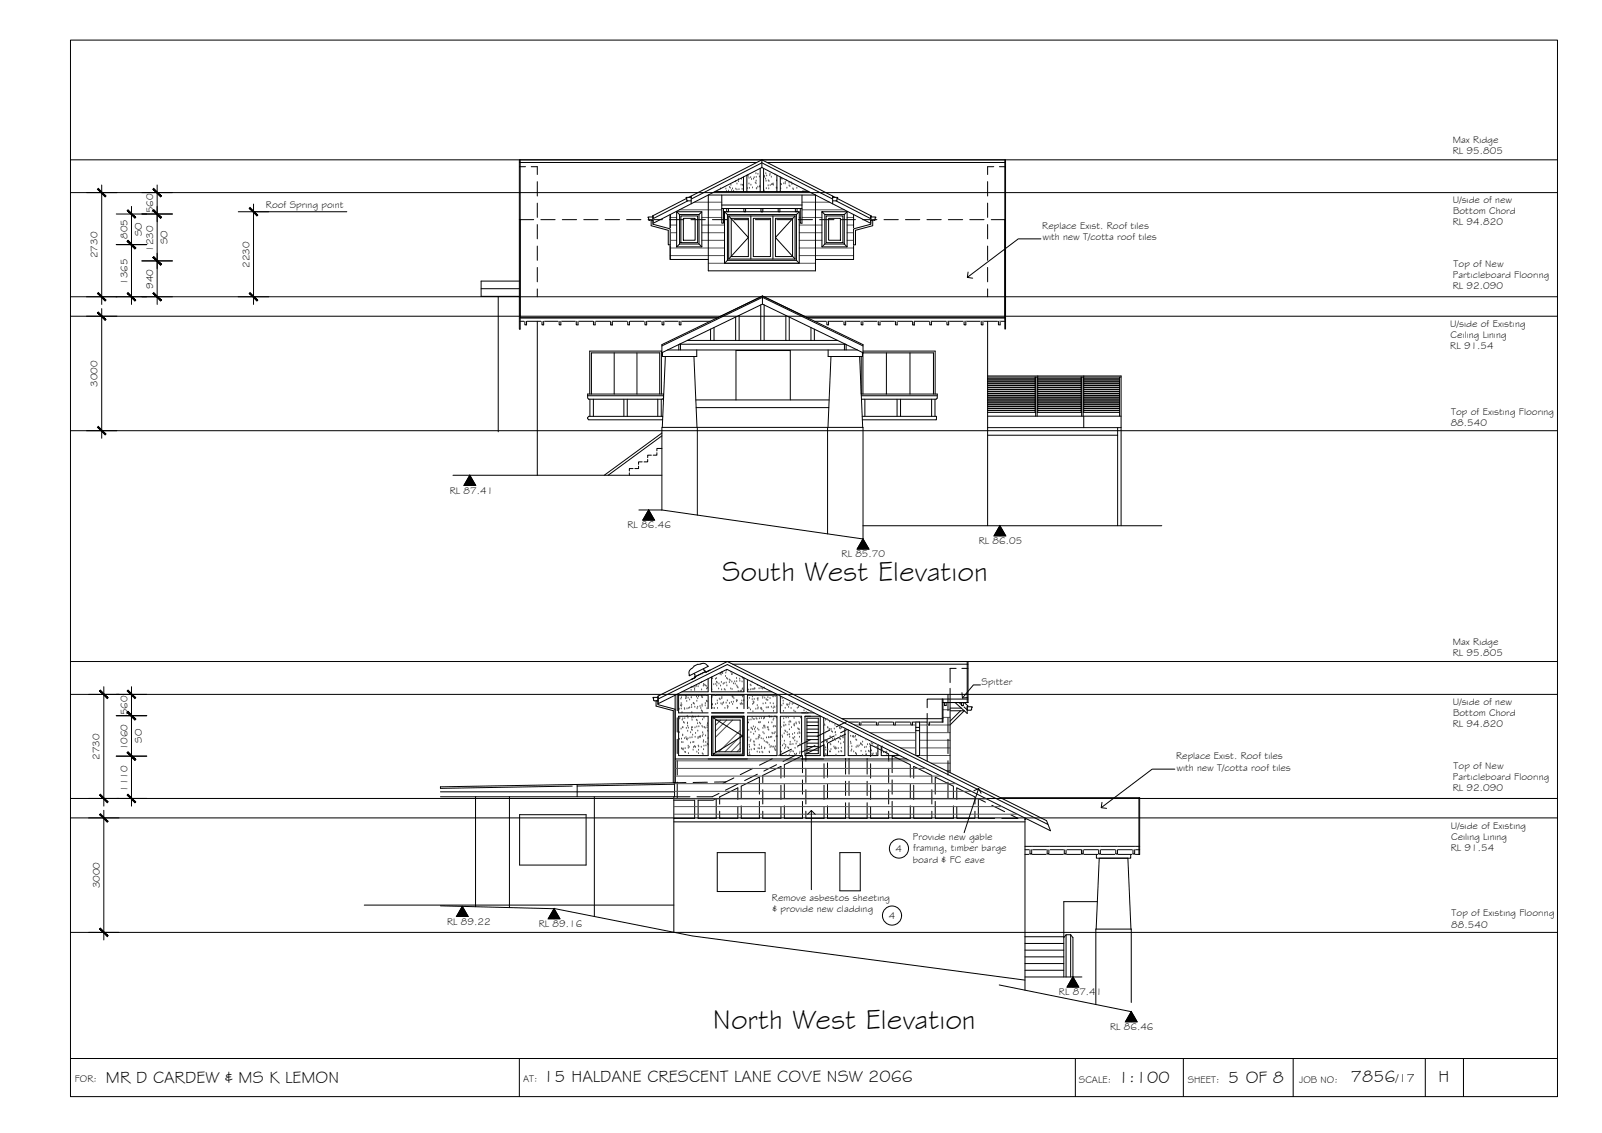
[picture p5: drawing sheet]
<svg xmlns="http://www.w3.org/2000/svg" width="420mm" height="297mm" viewBox="0 0 420 297" stroke-linecap="round" stroke-linejoin="round" font-family="sans-serif">
<defs><g id="words">
<g font-size="7.5">
<text x="189.4" y="152.4">South West Elevation</text>
<text x="187" y="269.7">North West Elevation</text>
</g>
<g font-size="4.5">
<text x="27.8" y="283.9">MR D CARDEW &amp; MS K LEMON</text>
<text x="142.5" y="283.6">15 HALDANE CRESCENT LANE COVE NSW 2066</text>
<text x="293.2" y="283.9">1:100</text>
<text x="322.1" y="283.8">5 OF 8</text>
<text x="354.3" y="283.7">7856</text>
<text x="377.3" y="283.7">H</text>
</g>
<text font-size="3.2" x="366.1" y="283.7">/17</text>
<g font-size="2.6">
<text x="381" y="40.4">RL 95.805</text>
<text x="381" y="37.5">Max Ridge</text>
<text x="381" y="53.2">U/side of new</text>
<text x="40.1" y="56" transform="rotate(-90 40.1 56)">560</text>
<text x="69.8" y="54.6">Roof Spring point</text>
<text x="381" y="59.1">RL 94.820</text>
<text x="381.1" y="56.2">Bottom Chord</text>
<text x="33.4" y="62.6" transform="rotate(-90 33.4 62.6)">805</text>
<text x="37.2" y="61.9" transform="rotate(-90 37.2 61.9)">SO</text>
<text x="44" y="64.1" transform="rotate(-90 44 64.1)">SO</text>
<text x="273.4" y="60.1">Replace Exist. Roof tiles</text>
<text x="273.4" y="63">with new T/cotta roof tiles</text>
<text x="25.5" y="67.7" transform="rotate(-90 25.5 67.7)">2730</text>
<text x="40.2" y="66.1" transform="rotate(-90 40.2 66.1)">1230</text>
<text x="65.4" y="70.2" transform="rotate(-90 65.4 70.2)">2230</text>
<text x="381.2" y="70">Top of New</text>
<text x="33.4" y="74.7" transform="rotate(-90 33.4 74.7)">1365</text>
<text x="40.1" y="75.7" transform="rotate(-90 40.1 75.7)">940</text>
<text x="381" y="75.8">RL 92.090</text>
<text x="381.1" y="72.9">Particleboard Flooring</text>
<text x="380.4" y="85.7">U/side of Existing</text>
<text x="380.5" y="88.6">Ceiling Lining</text>
<text x="380.4" y="91.6">RL 91.54</text>
<text x="25.6" y="101.4" transform="rotate(-90 25.6 101.4)">3000</text>
<text x="380.5" y="111.6">88.540</text>
<text x="380.6" y="108.7">Top of Existing Flooring</text>
<text x="118" y="129.4">RL 87.41</text>
<text x="164.6" y="138.5">RL 86.46</text>
<text x="256.7" y="142.6">RL 86.05</text>
<text x="220.7" y="146.1">RL 85.70</text>
<text x="381" y="171.9">RL 95.805</text>
<text x="381" y="169">Max Ridge</text>
<text x="257.4" y="179.6">Spitter</text>
<text x="381" y="184.8">U/side of new</text>
<text x="33.4" y="187.5" transform="rotate(-90 33.4 187.5)">560</text>
<text x="381" y="190.6">RL 94.820</text>
<text x="381.1" y="187.7">Bottom Chord</text>
<text x="33.4" y="196.7" transform="rotate(-90 33.4 196.7)">1060</text>
<text x="37.2" y="194.8" transform="rotate(-90 37.2 194.8)">SO</text>
<text x="26.1" y="199.2" transform="rotate(-90 26.1 199.2)">2730</text>
<text x="308.5" y="199.1">Replace Exist. Roof tiles</text>
<text x="308.6" y="202">with new T/cotta roof tiles</text>
<text x="381.2" y="201.5">Top of New</text>
<text x="33.4" y="207.6" transform="rotate(-90 33.4 207.6)">1110</text>
<text x="381" y="207.3">RL 92.090</text>
<text x="381.1" y="204.4">Particleboard Flooring</text>
<text x="239.4" y="220.3">Provide new gable</text>
<text x="380.5" y="217.2">U/side of Existing</text>
<text x="380.6" y="220.2">Ceiling Lining</text>
<text x="234.9" y="223.3">4</text>
<text x="239.4" y="226.1">board &amp; FC eave</text>
<text x="239.5" y="223.2">framing, timber barge</text>
<text x="380.5" y="223.1">RL 91.54</text>
<text x="26.2" y="232.9" transform="rotate(-90 26.2 232.9)">3000</text>
<text x="202.5" y="236.3">Remove asbestos sheeting</text>
<text x="202.6" y="239.2">&amp; provide new cladding</text>
<text x="117.3" y="242.4">RL 89.22</text>
<text x="141.3" y="243">RL 89.16</text>
<text x="233.1" y="240.9">4</text>
<text x="380.6" y="243.2">88.540</text>
<text x="380.7" y="240.3">Top of Existing Flooring</text>
<text x="277.7" y="260.9">RL 87.41</text>
<text x="291.1" y="270">RL 86.46</text>
<text x="19.6" y="283.7">FOR:</text>
<text x="137.2" y="283.6">AT:</text>
<text x="282.9" y="283.9">SCALE:</text>
<text x="311.5" y="283.9">SHEET:</text>
<text x="340.7" y="283.9">JOB NO:</text>
</g>
</g></defs>
<!-- layer: MASK -->
<g fill="#fff" stroke="#fff" stroke-width=".26">
<path d="M184.3 173.9h.3z"/>
<path d="M182.9 174.2h.3z"/>
<path d="M182.4 175.4h.2z"/>
<path d="M184.8 176.1h.3z"/>
<path d="M182.9 176l.1-.1z"/>
<path d="M180.8 177l.4-.2z"/>
<path d="M180.7 176.8h.5l-.4 .2z"/>
<path d="M180.8 177h.1z"/>
<path d="M180.8 177.1h.2z"/>
<path d="M180.7 177.1h.3z"/>
<path d="M182.3 177.3l.2-.1z"/>
<path d="M182.3 177.2h.2z"/>
<path d="M182.2 177.3h.4z"/>
<path d="M182.3 177.4l1-.2z"/>
<path d="M199.6 54.7l.5 .8v-.8zM199.6 54.7l.5 .8h-.5z"/>
<path d="M199.6 54.7l.5 .8v-.8zM199.6 54.7l.5 .8h-.5z"/>
<path d="M195.1 54.3l.4 1.2v-1.2zM195.1 54.3l.4 1.2h-.4z"/>
<path d="M190.6 54.3l.5 1.2v-1.2zM190.6 54.3l.5 1.2h-.5z"/>
<path d="M204.1 54.7l.4 .8v-.8zM204.1 54.7l.4 .8h-.4z"/>
<path d="M208.6 54.7l.4 .8v-.8zM208.6 54.7l.4 .8h-.4z"/>
<path d="M172.1 183.7h.5l-.5 1zM172.6 183.7l-.5 1h.5z"/>
<path d="M172.1 184.7h.5l-.5 .4zM172.1 185.1h1.9l-1.4-.4z"/>
<path d="M172.1 185.1h1.9l1.1 .8zM174 185.1l1.1 .8h2z"/>
<path d="M175.1 185.9h2l-.5 .4zM176.6 186.3h.5v-.4z"/>
<path d="M176.6 186.3h.5l-.5 18.9zM177.1 186.3l-.5 18.9h.5z"/>
<path d="M283.6 222.8h.5l-.5 1.1zM283.6 222.8h.5l-.5 1.1zM284.1 222.8l-.5 1.1h.5zM284.1 222.8l-.5 1.1h.5z"/>
<path d="M288.1 222.6h.5l-.5 1.3zM288.6 222.6l-.5 1.3h.5z"/>
<path d="M292.6 222.6h.5l-.5 1.3zM293.1 222.6l-.5 1.3h.5z"/>
<path d="M297.1 222.6h.5l-.5 1.3zM297.6 222.6l-.5 1.3h.5z"/>
<path d="M279.1 222.6h.5l-.5 1.3zM279.6 222.6l-.5 1.3h.5z"/>
<path d="M274.6 222.6h.5l-.5 1.3zM275.1 222.6l-.5 1.3h.5z"/>
<path d="M270.1 222.6h.5l-.5 1.3zM270.6 222.6l-.5 1.3h.5z"/>
<path d="M234.4 189.3l.4 .8v-.8zM234.4 189.3l.4 .8h-.4z"/>
<path d="M234.4 189.3l.4 .8v-.8zM234.4 189.3l.4 .8h-.4z"/>
<path d="M229.9 188.8l.4 1.3v-1.3zM229.9 188.8l.4 1.3h-.4z"/>
<path d="M225.4 188.8l.4 1.3v-1.3zM225.4 188.8l.4 1.3h-.4z"/>
<path d="M238.9 189.3l.4 .8v-.8zM238.9 189.3l.4 .8h-.4z"/>
<path d="M243.4 189.3l.4 .8v-.8zM243.4 189.3l.4 .8h-.4z"/>
<path d="M252.2 184.2l.5 .8v-.8zM252.2 184.2l.5 .8h-.5z"/>
<path d="M252.2 184.2l.5 .8v-.8zM252.2 184.2l.5 .8h-.5z"/>
<path d="M247.7 184.2l.4 .8v-.8zM247.7 184.2l.4 .8h-.4z"/>
<path d="M160.2 84.2l.4 1v-1zM160.2 84.2l.4 1v-1zM160.2 84.2l.4 1h-.4zM160.2 84.2l.4 1h-.4z"/>
<path d="M155.6 83.9l.5 1.3v-1.3zM155.6 83.9l.5 1.3h-.5z"/>
<path d="M151.1 83.9l.5 1.3v-1.3zM151.1 83.9l.5 1.3h-.5z"/>
<path d="M146.6 83.9l.5 1.3v-1.3zM146.6 83.9l.5 1.3h-.5z"/>
<path d="M142.1 83.9l.5 1.3v-1.3zM142.1 83.9l.5 1.3h-.5z"/>
<path d="M137.7 83.9l.4 1.3v-1.3zM137.7 83.9l.4 1.3h-.4z"/>
<path d="M164.6 83.9l.5 1.3v-1.3zM164.6 83.9l.5 1.3h-.5z"/>
<path d="M169.1 83.9l.5 1.3v-1.3zM169.1 83.9l.5 1.3h-.5z"/>
<path d="M173.6 83.9l.5 1.3v-1.3zM173.6 83.9l.5 1.3h-.5z"/>
<path d="M178.1 83.9l.5 1.3v-1.3zM178.1 83.9l.5 1.3h-.5z"/>
<path d="M239.4 84.2l.4 1v-1zM239.4 84.2l.4 1v-1zM239.4 84.2l.4 1h-.4zM239.4 84.2l.4 1h-.4z"/>
<path d="M234.9 84.2l.4 1v-1zM234.9 84.2l.4 1h-.4z"/>
<path d="M230.3 84.2l.5 1v-1zM230.3 84.2l.5 1h-.5z"/>
<path d="M225.9 84.2l.4 1v-1zM225.9 84.2l.4 1h-.4z"/>
<path d="M221.3 84.2l.5 1v-1zM221.3 84.2l.5 1h-.5z"/>
<path d="M216.9 84.2l.4 1v-1zM216.9 84.2l.4 1h-.4z"/>
<path d="M243.8 84.2l.5 1v-1zM243.8 84.2l.5 1h-.5z"/>
<path d="M248.4 84.2l.4 1v-1zM248.4 84.2l.4 1h-.4z"/>
<path d="M252.8 84.2l.5 1v-1zM252.8 84.2l.5 1h-.5z"/>
<path d="M257.4 84.2l.4 1v-1zM257.4 84.2l.4 1h-.4z"/>
<path d="M261.9 84.2l.4 1v-1zM261.9 84.2l.4 1h-.4z"/>
<path d="M228.4 57.8l.5 1v-1zM228.4 57.8l.5 1h-.5z"/>
<path d="M228.4 58.8l.5 .4v-.4zM226.9 59.2l1.5-.4 .5 .4z"/>
<path d="M225.8 60l3.1-.8h-2zM223.9 60l3-.8-1.1 .8z"/>
<path d="M223.9 60l.5 .4 1.4-.4zM223.9 60l.5 .4h-.5z"/>
<path d="M223.9 60.4l.5 3.8v-3.8zM223.9 60.4l.5 3.8h-.5z"/>
<path d="M170.8 57.8h.5l-.5 1zM171.3 57.8l-.5 1h.5z"/>
<path d="M170.8 58.8h.5l-.5 .4zM170.8 59.2h1.9l-1.4-.4z"/>
<path d="M170.8 59.2h1.9l1.1 .8zM172.7 59.2l1.1 .8h2z"/>
<path d="M173.8 60h2l-.5 .4zM175.3 60.4h.5v-.4z"/>
<path d="M175.3 60.4h.5l-.5 3.8zM175.8 60.4l-.5 3.8h.5z"/>
<path d="M240.2 189.3l1 8.8v-8.8zM240.2 189.3l1 8.8h-1z"/>
<path d="M184.2 173.9h.4zM184.2 173.9h.5z"/>
<path d="M184.1 174l.6-.1zM184.1 174h.7z"/>
<path d="M184 174h.8zM184 174h.9z"/>
<path d="M183.8 174.1l1.1-.1zM183.8 174.1h1.2z"/>
<path d="M183.7 174.1h.1zM183.7 174.1h.1z"/>
<path d="M183.8 174.1h1.2zM183.8 174.1h1.3z"/>
<path d="M183.6 174.2l.2-.1zM183.6 174.2l.2-.1z"/>
<path d="M183.7 174.2l1.4-.1zM183.7 174.2h1.5z"/>
<path d="M183.6 174.2h.1zM183.6 174.2h.1z"/>
<path d="M183.4 174.2h.3zM183.4 174.2h.3z"/>
<path d="M183.2 174.2h.5zM183.2 174.2h.5z"/>
<path d="M183.7 174.2h1.5zM183.7 174.2h1.5z"/>
<path d="M182.8 174.3l.9-.1zM182.8 174.3l.9-.1z"/>
<path d="M183.7 174.2h1.5zM183.6 174.3h1.7z"/>
<path d="M182.8 174.3h.8zM182.8 174.3h.8z"/>
<path d="M183.6 174.3h1.7zM183.6 174.3h1.7z"/>
<path d="M182.5 174.4l1.1-.1zM182.5 174.4l1.1-.1z"/>
<path d="M183.6 174.3h1.7l-1.8 .1zM183.5 174.4h1.9z"/>
<path d="M182.5 174.4h1zM182.5 174.4h1z"/>
<path d="M183.5 174.4h1.9zM183.5 174.4h1.9z"/>
<path d="M182.3 174.5l1.2-.1zM182.3 174.5l1.2-.1z"/>
<path d="M183.5 174.4h1.9l-2 .1zM183.4 174.5h2.1z"/>
<path d="M183.4 174.5h2.1zM183.4 174.6h2.2z"/>
<path d="M182.1 174.6l1.3-.1zM182.1 174.6l1.3-.1z"/>
<path d="M183.4 174.6h2.2zM183.4 174.6h2.2z"/>
<path d="M182.1 174.6h1.3zM182.1 174.6h1.3z"/>
<path d="M183.4 174.6h2.2zM183.4 174.6h2.2z"/>
<path d="M185.5 174.6h.2zM185.5 174.6h.2z"/>
<path d="M182.1 174.6h1.3zM182 174.7l1.4-.1z"/>
<path d="M183.4 174.6h2.1zM183.4 174.7l2.1-.1z"/>
<path d="M185.5 174.7l.2-.1zM185.5 174.7h.2z"/>
<path d="M182 174.7h1.4zM182 174.8l1.4-.1z"/>
<path d="M183.4 174.7h2zM183.4 174.8l2-.1z"/>
<path d="M182 174.8h1.4zM181.9 174.8h1.5z"/>
<path d="M183.4 174.8h1.8zM183.4 174.8h1.8z"/>
<path d="M181.9 174.8h1.5zM181.9 174.9l1.5-.1z"/>
<path d="M181.9 174.9h1.5l-1.6 .1zM181.8 175l1.6-.1z"/>
<path d="M183.4 174.8h1.7l-1.7 .2zM183.4 175l1.7-.2z"/>
<path d="M184.8 175l.8-.4zM184.8 175l.8-.4z"/>
<path d="M181.8 175h1.6zM181.8 175h1.6z"/>
<path d="M183.4 175h1.4zM183.4 175h1.4z"/>
<path d="M181.8 175h1.6l-1.7 .1zM181.7 175.1l1.7-.1z"/>
<path d="M183.1 175.1l1.7-.1zM183.1 175.1l1.7-.1z"/>
<path d="M184.6 175.1l.3-.1zM184.6 175.1l.3-.1z"/>
<path d="M181.6 175.2l1.5-.1zM181.6 175.2l1.5-.1z"/>
<path d="M181.6 175.2h.3zM181.6 175.2h.3z"/>
<path d="M181.7 175.2h.2zM181.7 175.2h.2z"/>
<path d="M181.9 175.2h1.1zM181.9 175.2h1.1z"/>
<path d="M181.5 175.2h.2zM181.5 175.2h.2z"/>
<path d="M181.6 175.2h.3zM181.6 175.2h.4z"/>
<path d="M181.9 175.2h1.1zM182 175.2h1z"/>
<path d="M182.9 175.2l1.7-.1zM182.9 175.2l1.7-.1z"/>
<path d="M184.3 175.2l.4-.1zM184.3 175.2l.4-.1z"/>
<path d="M181.6 175.2h.4zM181.6 175.2h.5z"/>
<path d="M182.9 175.2h1.4zM182.9 175.2h1.4z"/>
<path d="M182 175.2h.9zM182.1 175.2h.8z"/>
<path d="M181.4 175.3l.2-.1zM181.4 175.3l.2-.1z"/>
<path d="M181.5 175.3l.6-.1zM181.5 175.3h.7z"/>
<path d="M182.1 175.2h.8zM182.2 175.3l.7-.1z"/>
<path d="M182.8 175.3l1.5-.1zM182.8 175.3l1.5-.1z"/>
<path d="M184.3 175.3l.2-.1zM184.3 175.3l.2-.1z"/>
<path d="M182.2 175.3h.6zM182.2 175.3h.6z"/>
<path d="M182.8 175.3h1.5zM182.8 175.3h1.5z"/>
<path d="M181.4 175.3h.8zM181.4 175.3h.8z"/>
<path d="M181.3 175.3h.9zM181.3 175.3h1z"/>
<path d="M182.2 175.3h.6zM182.3 175.3h.5z"/>
<path d="M182.7 175.3h1.5zM182.7 175.3h1.5z"/>
<path d="M184.2 175.3l1.5-.6zM184.2 175.3l1.5-.6z"/>
<path d="M181.3 175.3h1zM181.3 175.3h1z"/>
<path d="M182.3 175.3h.4zM182.3 175.3h.4z"/>
<path d="M184.2 175.3h.3zM184.2 175.3h.3z"/>
<path d="M181.2 175.4l1.1-.1zM181.2 175.4h1.2z"/>
<path d="M182.3 175.3h.4zM182.4 175.4l.3-.1z"/>
<path d="M182.6 175.4l1.5-.1zM182.6 175.4l1.5-.1z"/>
<path d="M181.2 175.4h1.2zM181.2 175.4h1.3z"/>
<path d="M182.5 175.4h1.5zM182.5 175.4h1.5z"/>
<path d="M181.2 175.4h2.7l-2.8 .1zM181.1 175.5l2.8-.1z"/>
<path d="M183.7 175.5l.6-.2zM183.7 175.5l.6-.2z"/>
<path d="M181.1 175.5h2.6l-2.8 .2zM180.9 175.7h2.5l.3-.2z"/>
<path d="M183.4 175.7l.4-.2zM183.4 175.7l.4-.2z"/>
<path d="M183.6 175.7l.9-.4zM183.6 175.7h1.1l-.2-.4z"/>
<path d="M183.5 175.8l1.2-.1zM183.5 175.8h1.2z"/>
<path d="M183.4 175.9l1.3-.1zM183.4 175.9h1.4z"/>
<path d="M180.9 175.7h2.5l-2.6 .2zM180.8 175.9h2.2l.4-.2z"/>
<path d="M180.8 175.9h2.2zM180.8 175.9h2.2z"/>
<path d="M183 175.9l.5-.2zM183 175.9l.5-.2z"/>
<path d="M183.3 175.9h1.5zM183.3 175.9h1.6z"/>
<path d="M180.8 175.9h2.2zM180.8 175.9h2.2z"/>
<path d="M182.9 175.9h.2zM182.9 175.9h.2z"/>
<path d="M183.2 175.9h1.7zM183.2 175.9h1.7z"/>
<path d="M180.8 175.9h2.1zM180.8 176l2.1-.1z"/>
<path d="M183.2 175.9h1.7zM183.2 176h1.8z"/>
<path d="M180.8 176h2.1zM180.7 176.1l2.2-.1z"/>
<path d="M182.7 176.1l.3-.1zM182.7 176.1l.3-.1z"/>
<path d="M182.8 176.1l1.7-.8zM182.8 176.1l1.7-.8z"/>
<path d="M183 176.1l2-.1zM183 176.1l2-.1z"/>
<path d="M180.7 176.1h2zM180.7 176.1h2z"/>
<path d="M182.6 176.1h.2zM182.6 176.1h.2z"/>
<path d="M182.7 176.1h.3zM182.7 176.1h.3z"/>
<path d="M182.9 176.1h1.9zM182.9 176.1h1.9z"/>
<path d="M182.4 176.2l.5-.1zM182.4 176.2l.5-.1z"/>
<path d="M182.7 176.2l2-.1zM182.7 176.2l2-.1z"/>
<path d="M184.7 176.2l.4-.1zM184.7 176.2h.5z"/>
<path d="M180.7 176.1h1.9l-1.9 .2zM180.7 176.3h1.4l.5-.2z"/>
<path d="M180.7 176.3h1.4l-1.4 .2zM180.7 176.5h1l.4-.2z"/>
<path d="M181.7 176.5l1-.4zM181.7 176.5l1-.4z"/>
<path d="M181.8 176.5l.9-.3zM181.8 176.5l.9-.3z"/>
<path d="M182.1 176.5l.6-.3h1.8zM182.1 176.5h1.8l.6-.3z"/>
<path d="M180.7 176.5h1zM180.7 176.5h1z"/>
<path d="M181.7 176.5h.1zM181.7 176.5h.1z"/>
<path d="M181.8 176.5h.3zM181.8 176.5h.3z"/>
<path d="M182.1 176.5h1.8zM182.1 176.5h1.8z"/>
<path d="M180.7 176.5h1l-1 .3zM180.7 176.8l1-.3z"/>
<path d="M181.2 176.8l.6-.3zM181.2 176.8l.6-.3z"/>
<path d="M181.4 176.8l.6-.3zM181.4 176.8l.6-.3z"/>
<path d="M182.1 176.5h1.7l-1.6 .4zM182.2 176.9h.9l.7-.4z"/>
<path d="M180.8 177l.6-.2zM180.8 177l.6-.2z"/>
<path d="M182.2 176.9h.9zM182.3 177l.8-.1z"/>
<path d="M183 177l2.1-.9zM183 177l2.1-.9z"/>
<path d="M183.2 177l1.5-.8h.5zM183.2 177h.4l1.6-.8z"/>
<path d="M182.3 177h.7zM182.3 177h.7z"/>
<path d="M182.8 177h.4zM182.8 177h.4z"/>
<path d="M183.1 177h.5zM183.1 177h.5z"/>
<path d="M180.7 177.1l.9-.3zM180.7 177.1l.9-.3z"/>
<path d="M182.3 177h.5zM182.3 177.1l.5-.1z"/>
<path d="M182.8 177.1l.3-.1zM182.8 177.1l.3-.1z"/>
<path d="M183 177.1l.5-.1zM183 177.1l.5-.1z"/>
<path d="M182.3 177.1h.5zM182.3 177.1h.5z"/>
<path d="M182.7 177.1h.3zM182.7 177.1h.3z"/>
<path d="M182.9 177.1h.6zM182.9 177.1h.6z"/>
<path d="M182.3 177.1h.4zM182.3 177.2l.4-.1z"/>
<path d="M182.6 177.2l.3-.1zM182.6 177.2l.3-.1z"/>
<path d="M182.8 177.2l.6-.1zM182.8 177.2l.6-.1z"/>
<path d="M182.3 177.2h.3zM182.3 177.2h.3z"/>
<path d="M182.5 177.2h.3zM182.5 177.2h.3z"/>
<path d="M182.4 177.3l.4-.1zM182.4 177.3l.4-.1z"/>
<path d="M182.2 177.3h.4zM182.2 177.3h.3z"/>
<path d="M182.3 177.4l1-.2zM182.3 177.4l.1 .2 .3-.2z"/>
</g>
<g fill="none" stroke="#fff" stroke-width=".26">
<path d="M190.6 54.7h.5v.8h-.5zM195.1 54.7h.4v.8h-.4zM199.6 54.7h.5v.8h-.5zM204.1 54.7h.4v.8h-.4zM208.6 54.7h.4v.8h-.4zM137.7 84.2h.4v1h-.4zM142.1 84.2h.5v1h-.5zM146.6 84.2h.5v1h-.5zM151.1 84.2h.5v1h-.5zM155.6 84.2h.5v1h-.5zM160.2 84.2h.4v1h-.4zM164.6 84.2h.5v1h-.5z"/>
<path d="M169.1 84.2h.5v1h-.5zM173.6 84.2h.5v1h-.5zM178.1 84.2h.5v1h-.5zM216.9 84.2h.4v1h-.4zM221.3 84.2h.5v1h-.5zM225.9 84.2h.4v1h-.4zM230.3 84.2h.5v1h-.5zM234.9 84.2h.4v1h-.4zM239.4 84.2h.4v1h-.4zM243.8 84.2h.5v1h-.5zM248.4 84.2h.4v1h-.4zM252.8 84.2h.5v1h-.5z"/>
<path d="M257.4 84.2h.4v1h-.4zM261.9 84.2h.4v1h-.4zM225.4 189.3h.4v.8h-.4zM229.9 189.3h.4v.8h-.4zM234.4 189.3h.4v.8h-.4zM238.9 189.3h.4v.8h-.4zM243.4 189.3h.4v.8h-.4zM247.7 184.2h.4v.8h-.4zM252.2 184.2h.5v.8h-.5zM270.1 222.8h.5v1.1h-.5zM274.6 222.8h.5v1.1h-.5zM279.1 222.8h.5v1.1h-.5z"/>
<path d="M283.6 222.8h.5v1.1h-.5zM288.1 222.8h.5v1.1h-.5zM292.6 222.8h.5v1.1h-.5zM297.1 222.8h.5v1.1h-.5z"/>
</g>
<!-- layer: NEWWORK -->
<g fill="none" stroke="#000" stroke-width=".26">
<path d="M136.2 57.6v-15.7h127.5v15.7M136.2 42.6h62.3M136.4 41.9v41.4h51.7l11.9-5.7 11.8 5.7h51.7v-41.4M170.1 57.6l.2 .2M170.3 57.8h1h-.5M171.3 56.9h.1M171.3 56.9h-1.3l.1 .7M175.8 56.3v11.7h10M177.5 55.5h6.6v9.2h-6.6zM177.5 55.5l.7 .8M178.2 56.3h5.1v7.7h-5.1zM180.1 52l-9 4.6 .2 .3"/>
<path d="M180.4 52.7l-9.1 4.6M181.3 51.7h.1M181.3 51.7l-1.4 .1 .3 .8 1.1 .1M181.3 52.2l18.5-9.5 18.6 9.5M181.3 51.4v2M184.1 55.5l-.8 .8M185.8 51.1h28.1v19.9h-28.1zM187.5 50.2h24.6M189.3 51.1v7.4h.4v-3.8M189.3 53.8h21M189.3 54.7h21M190 55.5h19.6v13.5h-19.6z"/>
<path d="M190 55.5l.8 .8M190.6 54.7v.8h.5v-.8M190.8 56.3v12h18.1M190.8 56.3h18.1M195 46.4v3.8M195.1 54.7v.8h.4v-.8M195.9 45.9v4.3M199.4 44.1v6.1M199.6 54.7v.8h.5v-.8M199.8 43.9l28.6 14.7v-1.7M199.8 43.9l-28.5 14.7v-1.7M199.8 41.9l19.2 9.8"/>
<path d="M199.8 41.9l-19.2 9.8M199.8 41.9v2M200.3 44.1v6.1M201.2 42.6h62.5M203.8 45.9v4.3M204.1 54.7v.8h.4v-.8M204.6 46.4v3.8M208.6 54.7v.8h.4v-.8M208.9 56.3v12M209.6 55.5l-.7 .8M210.3 51.1v7.4h-.4v-3.8M215.6 55.5h6.6v9.2h-6.6v-9.2l.7 .8"/>
<path d="M216.3 56.3h5.1v7.7h-5.1zM218.4 51.7h.1M218.4 51.7l1.3 .1-.3 .8-1 .1M218.4 51.4v2M219.3 52.7l9.1 4.6M219.5 52l9 4.6-.1 .3h1.3l-.4 .9M222.2 55.5l-.8 .8M223.9 56.3v11.7h-10M228.4 56.9h.1M228.9 57.8h-.5h.9M178.2 64l-.7 .7M183.3 64l.8 .7"/>
<path d="M190.8 68.3l-.8 .7M208.9 68.3l.7 .7M216.3 64l-.7 .7M221.4 64l.8 .7M183.8 174.1a1.44 1.44 0 0 1 1.9 .6l-4.9 2.5a1.53 1.53 0 0 1 .9-2.1l.3-.5M183.8 174l-.8 .2-.9 .4M184.5 175.3l.2 .4M184.7 175.7l.3 .2M185 176l.2 .2M185 176.1l.1 .1M185.1 176.1l-2.8 1.3M185.2 176.2l1-.5-1 .5-.1-.1-2.8 1.3 .1 .2-1.1 .6 1.1-.6-.3-1.1"/>
<path d="M185.7 177.9v3.5h-6.8M186.6 177.5v3.9h8.5v-3.7M190.8 173.4h63.1v10.8h-6.8M192.2 174.1h61.7M196 178.2v3.2h6.4M253.7 173.4v10.8M171.6 183.7h1h-.5M172.6 182.5l18.2-9.1 83.7 41.8 1 2.6-84.8-42.3-18.1 9zM172.6 182.8h.1M172.6 182.8l-1.3 .1 .3 .8M172.6 183.3l18.2-9.1 84.1 41.9M177.1 182.3v22.9"/>
<path d="M177.1 199h60.7M178 187.8h7.7v10.3h-7.7zM185.7 185.8v-3.5h-7.7v4.6h7.7M186.6 187.8h8.5v10.3h-8.5zM186.6 185.8v-3.5h8.5v3.5M186.6 186.9h8.5M196 187.8h7.8v10.3h-7.8zM196 185.8v-3.5h7.8v4.6h-7.8M204.7 187.8h5.5v10.3h-5.5zM204.7 182.5v4.4h8.8M211.1 187.8h4v10.3h-4zM216 188.1v10h5.6v-7.2"/>
<path d="M220.8 188.4h26.5M222.5 191.4v6.7h7.7v-2.9M225.4 189.3v.8h.4v-.8M229.9 189.3v.8h.4v-.8M231.1 195.7v2.4h4.9M234.4 189.3v.8h.4v-.8M238.9 189.3v.8h.4v-.8M243.2 189.3v10.3M243.4 189.3v.8h.4v-.8M247.3 183.3v6h-24.7M247.7 184.2v.8h.4v-.8M249.2 186.3h3.7l-3.7 3.7"/>
<path d="M249.2 185.6h2.9M249.2 184.2v18.3M250.5 184.2l3.2 2.8v-1.7l.2-.2-1-.9M251.5 184.2l2.2 1.9M251.9 186.3l-2.7 2.8M252.2 184.2v.8h.5v-.8M253.9 183.3h-6.8v6M254.8 186l-.2 .2M254.8 186l.2-.7h-1.3v.9h.9M176.7 215.5h92.1"/>
</g>
<!-- layer: SERVICES -->
<path d="M170.8 57.8v1.4l4.5 1.2v3.8h.5v-4.2l-4.5-1.2v-1M228.4 57.8v1l-4.5 1.2v4.2h.5v-3.8l4.5-1.2v-1.4M172.1 183.7v1.4l4.5 1.2v18.9h.5v-19.3l-4.5-1.2v-1M240.2 189.3v8.8h1v-8.8M240.2 190.7h1M240.2 191.6h1" fill="none" stroke="#000" stroke-width=".26"/>
<!-- layer: BORDER -->
<path d="M18.5 10.5h390v277h-390zM18.5 277.5h390M136.2 277.5v10M282 277.5v10M310.4 277.5v10M339.2 277.5v10M373.8 277.5v10M383.8 277.5v10" fill="none" stroke="#000" stroke-width=".26"/>
<!-- layer: DIMENSION -->
<g fill="none" stroke="#000" stroke-width=".26">
<path d="M22.7 50.5h8M26.7 48.5v31.3M30.5 56.1h14.7M34.5 54.1v25.7M37.2 50.5h8M41.2 48.5v9.6M41.2 54.1v25.7M62.5 55.5h28.5M66.5 53.5v26.3M22.7 77.8h22.5M30.5 64.1h8M37.2 68.4h8"/>
<path d="M62.5 77.8h8M22.7 82.9h8M26.7 80.9v34M22.7 112.9h8M23.2 182h15.3M27.2 180v31.3M30.5 187.6h8M30.5 198.2h8M34.5 180v9.6M34.5 185.6v25.7M23.2 214.4h8M23.2 209.3h15.3"/>
<path d="M27.2 212.4v34M23.2 244.4h8"/>
</g>
<!-- layer: 0 -->
<g fill="#000" stroke="#000" stroke-width=".26">
<path d="M25.6 49.6l2 2 .2-.2zM25.6 49.6l.2-.2 2 2z"/>
<path d="M33.4 55.2l2 2 .2-.2zM33.4 55.2l.2-.2 2 2z"/>
<path d="M40.3 49.4l-.2 .2 2.2 1.8zM40.1 49.6l2.2 1.8-.2 .2z"/>
<path d="M40.1 55.2l2 2 .2-.2zM40.3 55l2 2-2.2-1.8z"/>
<path d="M40.1 55.2l2 2 .2-.2zM40.3 55l2 2-2.2-1.8z"/>
<path d="M65.4 54.6l2 2 .2-.2zM65.4 54.6l.2-.2 2 2z"/>
<path d="M25.6 76.9l2.2 1.8-2-2zM25.6 76.9l2.2 1.8-.2 .2z"/>
<path d="M33.4 63.2l2.2 1.8-2-2zM33.4 63.2l2.2 1.8-.2 .2z"/>
<path d="M33.4 76.9l2.2 1.8-2-2zM33.4 76.9l2.2 1.8-.2 .2z"/>
<path d="M33.4 63.2l2 2 .2-.2zM33.4 63.2l.2-.2 2 2z"/>
<path d="M40.3 67.3l-.2 .2 2.2 1.8zM40.1 67.5l2.2 1.8-.2 .2z"/>
<path d="M40.3 76.7l-.2 .2 2.2 1.8zM40.1 76.9l2.2 1.8-.2 .2z"/>
<path d="M40.1 67.5l2 2 .2-.2zM40.3 67.3l2 2-2.2-1.8z"/>
<path d="M65.4 76.9l2.2 1.8-2-2zM65.4 76.9l2.2 1.8-.2 .2z"/>
<path d="M25.6 82l2 2 .2-.2zM25.6 82l.2-.2 2 2z"/>
<path d="M25.6 112l2.2 1.8-2-2zM25.6 112l2.2 1.8-.2 .2z"/>
<path d="M26.1 181.1l2 2 .2-.2zM26.3 180.9l2 2-2.2-1.8z"/>
<path d="M33.6 180.9l-.2 .2 2.2 1.8zM33.4 181.1l2.2 1.8-.2 .2z"/>
<path d="M33.6 197.1l-.2 .3 2.2 1.7zM33.4 197.4l2.2 1.7-.2 .2z"/>
<path d="M33.4 186.7l2 2 .2-.2zM33.4 186.7l.2-.2 2 2z"/>
<path d="M33.4 186.7l2 2 .2-.2zM33.4 186.7l.2-.2 2 2z"/>
<path d="M33.4 197.4l2 1.9 .2-.2zM33.4 197.4l.2-.3 2 2z"/>
<path d="M26.3 208.2l-.2 .2 2.2 1.8zM26.1 208.4l2.2 1.8-.2 .3z"/>
<path d="M26.1 213.5l2 2.1 .2-.3zM26.3 213.3l2 2-2.2-1.8z"/>
<path d="M33.6 208.2l-.2 .2 2.2 1.8zM33.4 208.4l2.2 1.8-.2 .3z"/>
<path d="M26.3 243.3l-.2 .2 2.2 1.8zM26.1 243.5l2.2 1.8-.2 .2z"/>
</g>
<!-- layer: CEILING-FLOOR LINES -->
<path d="M18.5 50.5h390M18.5 41.9h390M18.5 77.8h390M18.5 82.9h390M18.5 112.9h390M18.5 173.4h390M18.5 182h390M18.5 209.3h390M18.5 214.4h390M95.5 237.3h81.2M18.5 244.4h390" fill="none" stroke="#000" stroke-width=".26"/>
<!-- layer: HATCH -->
<g fill="none" stroke="#545454" stroke-width=".26">
<path d="M175.8 57h1.7M175.8 59h1.7M178.2 55h11.1M182.1 53h7.2M184.1 57h5.2M184.1 59h5.9M189 49.5h.1M189.7 57h.3M190.4 49.6h.1M190.5 50.2h.1M191.1 50.1h.1M191.3 49.1h.1"/>
<path d="M191.5 49.3h.1M191.7 48.6h.1M191.9 50h.1M192.1 49.5h.1M192.4 50.1h.1M192.9 47.6h.1M193 49.6h.1M193.3 49.8h.1M193.3 48.2h.1M193.7 47.1h.1M193.7 47.6h.1M193.8 49.7h.1"/>
<path d="M194.4 48.5h.1M194.5 47h.1M194.6 49.6h.1M194.7 48.6h.1M194.9 48.7h.1M196 49.4h.1M196 46.1h.1M196.2 46.2h.1M196.4 46.8h.1M196.4 48.2h.1M196.5 49.4h.1M196.9 46.6h.1"/>
<path d="M196.9 48.5h.1M197.1 47.1h.1M197.4 49.3h.1M197.6 47h.1M197.8 46.6h.1M198.1 48h.1M198.3 45.5h.1M198.3 48.2h.1M198.3 47.5h.1M198.3 46.5h.1M198.4 49.5h.1M198.7 49.1h.1"/>
<path d="M198.8 45.7h.1M199.2 46.4h.1M199.2 49h.1M199.3 49h.1M200.4 50.1h.1M200.5 46.5h.1M200.5 46.2h.1M200.8 47h.1M200.9 45.5h.1M200.9 47.5h.1M201 49.5h.1M201.1 46.1h.1"/>
<path d="M201.5 48.7h.1M201.5 47.4h.1M201.6 49.5h.1M201.7 47.6h.1M201.9 46h.1M202 45.7h.1M202 48.7h.1M202.3 46.5h.1M202.4 48.4h.1M202.6 48.4h.1M202.8 48.2h.1M202.8 48.5h.1"/>
<path d="M203.3 45.9h.1M203.6 49.3h.1M203.7 47.4h.1M203.7 49.4h.1M204.7 48.3h.1M204.8 49.5h.1M204.9 46.8h.1M205 48.4h.1M205.1 47h.1M205.6 48.2h.1M205.9 48.2h.1M206 47.8h.1"/>
<path d="M206.3 47.4h.1M206.4 49.3h.1M207 48h.1M207 48.7h.1M207.2 48.9h.1M207.5 47.9h.1M207.7 48.3h.1M207.9 49.5h.1M208.1 49.7h.1M209 49.4h.1M209.6 57h.3M209.6 59h6"/>
<path d="M210.3 53h7.3M210.3 55h11.2M210.3 57h5.3M210.6 50.2h.1M211.1 50.1h.1M222.2 57h1.7M222.2 59h1.7M175.8 61h1.7M175.8 63h1.7M175.8 65h14.2M175.8 67h14.2M184.1 61h5.9"/>
<path d="M184.1 63h5.9M185.8 69h28.1M209.6 61h6M209.6 63h6M209.6 65h14.3M209.6 67h14.3M222.2 61h1.7M222.2 63h1.7M182.6 179.9h.1M183.4 179.4h.1M183.9 178.9h.1M184.5 179.9h.1"/>
<path d="M184.5 179.4h.1M184.7 179.6h.1M185 179.8h.1M185.2 180h.1M186.9 177.9h.1M187.2 179.5h.1M187.7 178.1h.1M187.7 179.4h.1M187.9 178.9h.1M187.9 177.9h.1M188 179.8h.1M188.1 179h.1"/>
<path d="M188.6 179.3h.1M188.9 176.8h.1M189 179.8h.1M189 176.6h.1M189.1 176.9h.1M189.2 178.9h.1M189.2 176.4h.1M189.4 176.5h.1M189.5 176.6h.1M189.7 179.4h.1M189.9 179.1h.1M190.3 177.3h.1"/>
<path d="M190.4 176.5h.1M190.5 179.1h.1M190.5 175.9h.1M190.6 177.9h.1M190.6 179.8h.1M190.8 178.1h.1M191.3 179h.1M191.3 178.3h.1M191.5 178.4h.1M191.7 176.3h.1M191.9 176.9h.1M191.9 178.8h.1"/>
<path d="M192 176.8h.1M192.4 179.3h.1M192.7 178.8h.1M192.8 179.4h.1M193.2 177.9h.1M193.2 178.7h.1M193.2 179.8h.1M194 178.1h.1M194 178.6h.1M194.6 178.8h.1M194.7 177.7h.1M194.9 177.9h.1"/>
<path d="M196.8 179.6h.1M197 179.8h.1M197.2 178.8h.1M198.6 179.7h.1M177.1 199.5h61.6M178.1 185.9h.1M178.1 192.1h.1M178.2 193.8h.1M178.3 188.5h.1M178.3 188.3h.1M178.5 185h.1M178.6 183.3h.1"/>
<path d="M178.6 191.1h.1M178.7 184.5h.1M178.7 185.9h.1M178.7 185.2h.1M178.7 182.9h.1M178.7 193.8h.1M178.7 196.3h.1M178.8 194.7h.1M178.8 184.9h.1M178.9 186.9h.1M178.9 188.8h.1M178.9 196.5h.1"/>
<path d="M179 190.8h.1M179 192.9h.1M179.1 192.7h.1M179.1 188.5h.1M179.1 194.7h.1M179.1 190.8h.1M179.2 196.3h.1M179.2 196.6h.1M179.3 189.4h.1M179.5 189.6h.1M179.5 185.8h.1M179.6 193.6h.1"/>
<path d="M179.6 186h.1M179.6 188.4h.1M179.6 197.2h.1M179.7 196.3h.1M179.8 197.3h.1M179.8 183.2h.1M179.8 182.5h.1M179.9 193.4h.1M179.9 183.1h.1M180 182.7h.1M180 191h.1M180.1 193.8h.1"/>
<path d="M180.1 183.9h.1M180.2 185.8h.1M180.2 187.8h.1M180.2 194h.1M180.3 189.8h.1M180.3 189.6h.1M180.3 190.4h.1M180.4 191.7h.1M180.4 193.7h.1M180.4 188.3h.1M180.5 183h.1M180.5 195.6h.1"/>
<path d="M180.5 196.2h.1M180.5 190.9h.1M180.6 197.6h.1M180.6 185.7h.1M180.7 195.9h.1M180.9 185.6h.1M180.9 183.5h.1M181 193.5h.1M181.1 194.8h.1M181.1 192.1h.1M181.3 181h.1M181.3 180.2h.1"/>
<path d="M181.3 182.9h.1M181.4 190.8h.1M181.4 191.3h.1M181.4 184.9h.1M181.4 185.5h.1M181.4 186.9h.1M181.4 188.3h.1M181.5 193.4h.1M181.5 188.8h.1M181.5 191.5h.1M181.6 190.8h.1M181.7 192.7h.1"/>
<path d="M181.7 187.9h.1M181.7 194.7h.1M181.7 180.2h.1M181.8 196.7h.1M181.8 188.1h.1M181.8 184.5h.1M181.9 196h.1M181.9 184.4h.1M182 194.6h.1M182.1 184.6h.1M182.1 195.7h.1M182.2 180.6h.1"/>
<path d="M182.2 181h.1M182.2 185.4h.1M182.3 190.8h.1M182.3 180.1h.1M182.3 193.3h.1M182.3 195.9h.1M182.3 188h.1M182.4 195.9h.1M182.4 192.3h.1M182.7 188.8h.1M182.7 182.7h.1M182.8 183.8h.1"/>
<path d="M182.8 190.6h.1M182.8 197.2h.1M182.8 185.8h.1M182.8 189h.1M183 189.7h.1M183 183.2h.1M183 185.4h.1M183 191.7h.1M183.1 193.6h.1M183.1 193.4h.1M183.1 180h.1M183.1 195.6h.1"/>
<path d="M183.2 187.9h.1M183.2 197.6h.1M183.2 182.7h.1M183.2 196.7h.1M183.2 195.8h.1M183.3 190.5h.1M183.4 193.2h.1M183.5 189.6h.1M183.6 185.2h.1M183.6 193.4h.1M183.7 193.1h.1M183.7 189.8h.1"/>
<path d="M183.8 185.7h.1M183.9 195.9h.1M184 186.3h.1M184 180.9h.1M184 182.6h.1M184.1 182.9h.1M184.1 190.4h.1M184.1 184.8h.1M184.1 185.2h.1M184.2 186.5h.1M184.2 186.8h.1M184.2 197.6h.1"/>
<path d="M184.2 193.1h.1M184.3 188.7h.1M184.3 182.9h.1M184.3 192.1h.1M184.3 190.7h.1M184.4 192.6h.1M184.4 197.8h.1M184.5 194.6h.1M184.5 196.5h.1M184.5 194.2h.1M184.6 195.6h.1M184.6 188.3h.1"/>
<path d="M184.7 190.7h.1M184.9 190.9h.1M185 185.1h.1M185 184.5h.1M185 192.9h.1M185.1 194.6h.1M185.2 195.6h.1M185.3 183.8h.1M185.3 180.6h.1M185.4 183.9h.1M185.4 182.4h.1M185.4 185.8h.1"/>
<path d="M185.4 190.8h.1M185.5 184h.1M185.5 190.2h.1M185.5 195.1h.1M185.6 189.7h.1M185.6 180.4h.1M185.6 191.7h.1M185.7 193.6h.1M185.7 195.3h.1M186.7 180.9h.1M186.7 182.8h.1M186.8 184.8h.1"/>
<path d="M186.9 184.8h.1M187 185.7h.1M187.4 185.8h.1M187.7 182.3h.1M187.7 184.7h.1M188.1 183.8h.1M188.2 184.5h.1M188.2 185.7h.1M188.5 180.6h.1M188.7 183.3h.1M188.9 183.4h.1M189 188.8l-1.4 1.4"/>
<path d="M189.1 184.5h.1M189.3 180.9h.1M189.3 183.2h.1M189.3 182.8h.1M189.4 184.8h.1M189.6 184.4h.1M189.7 184.2h.1M190 180.8h.1M190.1 185.7h.1M190.2 180.9h.1M190.4 184.3h.1M190.6 188.8l-3 2.9"/>
<path d="M190.8 183.7h.1M190.8 185.2h.1M190.8 185.7h.1M191 185.3h.1M191.3 184.4h.1M191.7 180.6h.1M191.8 184.1h.1M192 180.8h.1M192.1 182.7h.1M192.1 184.7h.1M192.2 188.8l-4.6 4.5M192.3 182.9h.1"/>
<path d="M192.3 184.1h.1M192.5 183.2h.1M193.1 183.7h.1M193.2 184h.1M193.3 185.7h.1M193.4 183.7h.1M193.4 180.2h.1M193.4 185.7h.1M193.6 180.4h.1M193.6 181.3h.1M194.1 191.5l-5.5 5.6M194.1 193.1l-4 4"/>
<path d="M194.1 194.7l-2.4 2.4M194.1 196.2l-.8 .9M194.1 184.6h.1M194.1 181.2h.1M194.3 184.8h.1M194.4 181.2h.1M194.5 184.4h.1M194.5 183.8h.1M194.7 180.7h.1M194.7 182.7h.1M194.8 184.7h.1M194.8 180.6h.1"/>
<path d="M195 181.1h.1M195.1 183.7h.1M196.1 194.1h.1M196.1 189.5h.1M196.1 183.7h.1M196.2 185.6h.1M196.3 189.5h.1M196.3 180.9h.1M196.4 191.5h.1M196.4 193.4h.1M196.4 188.8h.1M196.5 185.7h.1"/>
<path d="M196.5 197.8h.1M196.5 195.4h.1M196.5 196.7h.1M196.5 183.1h.1M196.6 197.4h.1M196.6 195.9h.1M196.6 198h.1M196.8 194.4h.1M196.8 186.1h.1M196.9 180.9h.1M196.9 194h.1M196.9 192.1h.1"/>
<path d="M197 188.7h.1M197 190.9h.1M197 196.6h.1M197.2 191.1h.1M197.3 180.8h.1M197.3 188.2h.1M197.3 183.4h.1M197.3 182.7h.1M197.4 191.3h.1M197.4 184.7h.1M197.5 186.6h.1M197.5 188.6h.1"/>
<path d="M197.5 184h.1M197.6 190.5h.1M197.6 184.4h.1M197.7 192.5h.1M197.7 180.8h.1M197.7 194.5h.1M197.7 184.2h.1M197.8 194.6h.1M197.8 196.4h.1M197.8 188.6h.1M197.8 195.3h.1M197.8 183.4h.1"/>
<path d="M197.9 180.6h.1M197.9 196.5h.1M197.9 191.2h.1M198 195.5h.1M198 180.6h.1M198.1 191.9h.1M198.1 190.8h.1M198.2 185.9h.1M198.3 193.8h.1M198.3 188.4h.1M198.5 188.6h.1M198.6 197.2h.1"/>
<path d="M198.6 185h.1M198.6 183.3h.1M198.7 191.1h.1M198.8 183.6h.1M198.8 185.9h.1M198.8 183.1h.1M198.8 193.8h.1M198.8 185.6h.1M198.8 196.3h.1M198.9 193.3h.1M199 189.5h.1M199 191.4h.1"/>
<path d="M199.1 180.6h.1M199.1 193.4h.1M199.1 192.8h.1M199.1 195.4h.1M199.2 188.4h.1M199.2 197.3h.1M199.2 196.3h.1M199.3 193h.1M199.3 189.5h.1M199.4 189.4h.1M199.6 185.8h.1M199.6 180.5h.1"/>
<path d="M199.6 185.7h.1M199.6 185.9h.1M199.7 193.6h.1M199.7 188.4h.1M199.7 195.9h.1M199.8 196.3h.1M199.8 186.1h.1M199.9 197.2h.1M199.9 182.5h.1M200 180.7h.1M200 183.1h.1M200.1 197.4h.1"/>
<path d="M200.1 182.6h.1M200.1 191h.1M200.1 192.1h.1M200.1 184.6h.1M200.2 193.8h.1M200.2 186.5h.1M200.3 188.5h.1M200.3 190.4h.1M200.4 192.4h.1M200.4 190.3h.1M200.4 180.4h.1M200.4 188.2h.1"/>
<path d="M200.5 194.3h.1M200.5 196.3h.1M200.5 188.3h.1M200.6 183h.1M200.6 196.1h.1M200.6 190.5h.1M200.6 190.9h.1M200.8 184.4h.1M200.9 194.6h.1M200.9 183.4h.1M201 185.6h.1M201 193.5h.1"/>
<path d="M201.1 183.6h.1M201.2 194.7h.1M201.3 190.8h.1M201.4 194.9h.1M201.4 183.6h.1M201.4 182.9h.1M201.4 185.6h.1M201.5 190.8h.1M201.5 191.3h.1M201.5 185.5h.1M201.6 189.5h.1M201.6 193.4h.1"/>
<path d="M201.6 191.4h.1M201.7 193.4h.1M201.7 187.8h.1M201.7 195.4h.1M201.7 197.2h.1M201.8 197.3h.1M201.9 188.1h.1M201.9 188h.1M202 183.1h.1M202 196h.1M202 184.4h.1M202.1 193.3h.1"/>
<path d="M202.2 195.7h.1M202.3 185.4h.1M202.4 193.3h.1M202.4 188h.1M202.4 189.5h.1M202.5 192.2h.1M202.5 195.9h.1M202.7 192.4h.1M202.7 182.6h.1M202.8 182.7h.1M202.8 188.8h.1M202.8 185.7h.1"/>
<path d="M202.8 184.5h.1M202.8 190.6h.1M202.9 186.5h.1M202.9 195.9h.1M202.9 188.4h.1M203 190.4h.1M203 185.3h.1M203.1 192.4h.1M203.1 194.3h.1M203.2 196.3h.1M203.2 185.5h.1M203.2 187.9h.1"/>
<path d="M203.2 196.6h.1M203.3 192.1h.1M203.3 182.6h.1M203.3 195.8h.1M203.4 190.5h.1M203.4 196.8h.1M203.5 193.2h.1M203.6 188.2h.1M203.7 185.2h.1M203.8 193.1h.1M204.7 195.6h.1M204.8 194.3h.1"/>
<path d="M204.9 190.7h.1M204.9 197.2h.1M205 185h.1M205.1 192.9h.1M205.1 183.1h.1M205.2 195.5h.1M205.2 193.3h.1M205.4 184.5h.1M205.4 183.8h.1M205.5 186.5h.1M205.5 188.5h.1M205.6 190.2h.1"/>
<path d="M205.6 190.4h.1M205.6 189.5h.1M205.6 195.1h.1M205.7 192.4h.1M205.7 194.3h.1M205.8 196.3h.1M205.9 191.6h.1M205.9 185.7h.1M206.1 195.4h.1M206.1 195.9h.1M206.1 191.8h.1M206.1 190.2h.1"/>
<path d="M206.2 198h.1M206.2 188.2h.1M206.4 184.8h.1M206.4 184.9h.1M206.4 192.1h.1M206.5 192.7h.1M206.6 184.9h.1M206.6 196h.1M206.8 188.2h.1M206.8 185.5h.1M206.8 196.2h.1M206.9 190h.1"/>
<path d="M207 189.4h.1M207 184.8h.1M207 192.6h.1M207 197.9h.1M207 191.3h.1M207 192.7h.1M207.1 193.3h.1M207.1 184.4h.1M207.2 195.2h.1M207.2 189.2h.1M207.2 197.2h.1M207.2 194.6h.1"/>
<path d="M207.4 189.3h.1M207.4 195.3h.1M207.5 185.7h.1M207.6 190.8h.1M207.7 197h.1M207.8 184.7h.1M207.9 192.6h.1M207.9 193.5h.1M208 195.2h.1M208.1 197.1h.1M208.1 184.4h.1M208.1 193.7h.1"/>
<path d="M208.2 186.4h.1M208.2 190.1h.1M208.3 188.4h.1M208.3 189.9h.1M208.3 190.3h.1M208.4 197.8h.1M208.4 192.3h.1M208.4 193.3h.1M208.5 194.2h.1M208.5 186.7h.1M208.5 196.2h.1M208.7 186.8h.1"/>
<path d="M208.7 197.9h.1M208.8 189.5h.1M208.8 195.1h.1M208.8 189.8h.1M208.9 197.7h.1M209 194.5h.1M209.1 185.7h.1M209.2 195.8h.1M209.2 192.4h.1M209.3 191.1h.1M209.4 185.5h.1M209.5 191.2h.1"/>
<path d="M209.6 189.4h.1M209.6 192.1h.1M209.6 191.3h.1M209.7 189.7h.1M209.7 193.3h.1M209.7 197.6h.1M209.7 195.3h.1M209.8 192.3h.1M209.8 197.2h.1M209.9 188.2h.1M210 195.5h.1M210.2 194.9h.1"/>
<path d="M210.9 186.4h.1M211.5 186.8h.1M212.1 186.3h.1M212.8 186.6h.1M216.1 191.5h.1M216.1 189.9h.1M216.2 194.1h.1M216.2 190.1h.1M216.3 190.2h.1M216.4 192.2h.1M216.5 194.1h.1M216.5 188.8h.1"/>
<path d="M216.5 196.1h.1M216.6 196.7h.1M216.6 197.8h.1M216.6 198h.1M216.8 194.6h.1M216.8 194.3h.1M217 194h.1M217 194.5h.1M217 188.7h.1M217.1 190.7h.1M217.1 196.6h.1M217.1 190.9h.1"/>
<path d="M217.5 191.3h.1M217.6 189.3h.1M217.6 197.1h.1M217.6 191.2h.1M217.7 193.2h.1M217.7 195.1h.1M217.8 197.1h.1M217.9 193.3h.1M217.9 195.3h.1M217.9 196.5h.1M218 191.2h.1M218.1 191.8h.1"/>
<path d="M218.3 189.5h.1M218.3 192h.1M218.4 193.8h.1M218.7 195.8h.1M218.8 191.1h.1M218.9 193.7h.1M218.9 196.2h.1M219 190.2h.1M219.1 192.1h.1M219.1 196.4h.1M219.1 192h.1M219.1 194.1h.1"/>
<path d="M219.2 196h.1M219.2 192.8h.1M219.3 198h.1M219.3 196.3h.1M219.7 193.6h.1M219.8 196.3h.1M219.9 194.6h.1M220 197.2h.1M220.2 190.9h.1M220.2 193.7h.1M220.2 190.7h.1M220.4 191.1h.1"/>
<path d="M220.4 193.9h.1M220.4 193.1h.1M220.5 195h.1M220.6 197h.1M220.7 196.1h.1M220.7 190.9h.1M220.7 197.1h.1M221.1 193.3h.1M221.1 193.5h.1M221.3 194.7h.1M221.5 191.2h.1M222.5 195.8h.1"/>
<path d="M222.6 195.9h.1M222.6 192.2h.1M223.1 194.6h.1M223.1 193h.1M223.2 195h.1M223.2 196.9h.1M223.4 196.6h.1M223.4 195.8h.1M223.6 193.1h.1M223.8 193.3h.1M223.8 193.1h.1M223.9 197.1h.1"/>
<path d="M224.1 190.1h1.3M224.2 193.3h.1M224.4 193h.1M224.4 197.5h.1M224.5 194h.1M224.5 196h.1M224.6 197.7h.1M224.6 197.9h.1M224.7 194.1h.1M224.8 195.6h.1M225.1 195.8h.1M225.2 192.9h.1"/>
<path d="M225.3 195.5h.1M225.7 193.1h.1M225.7 195h.1M225.8 195h.1M225.8 190.1h4.1M225.8 197h.1M225.9 195.2h.1M226.2 195.4h.1M226.2 194.6h.1M226.3 198h.1M226.8 196h.1M227.1 197.1h.1"/>
<path d="M227.1 197.9h.1M227.1 194h.1M227.2 195.9h.1M227.3 197.9h.1M227.5 195.2h.1M227.8 196.9h.1M228 197.1h.1M228.1 195.2h.1M228.2 192.1h21M228.2 195.8h.1M228.5 197.7h.1M228.5 194.9h.1"/>
<path d="M228.6 196.9h.1M228.8 197.9h.1M228.9 195.1h.1M229 197.7h.1M229.8 195.9h.1M229.8 197.6h.1M229.9 197.9h.1M230.2 195.4h.1M230.2 197.1h.1M230.3 190.1h4.1M231.2 196.4h.1M231.2 197.4h.1"/>
<path d="M231.2 196.8h.1M231.4 196.5h.1M231.4 195.8h.1M231.7 197.3h.1M232.2 194.1h17M232.2 197.4h.1M232.5 197.2h.1M232.6 197.8h.1M233.4 197.1h.1M234.8 190.1h4.1M235.3 197.8h.1M236.2 196.1h13"/>
<path d="M239.3 190.1h4.1M240.2 198.1h9M243.8 190.1h5.4M247.3 186.1h1.9M247.3 188.1h1.9M176.7 209.5h82.1M176.7 211.5h86.1M176.7 213.5h90.1M176.9 205.5h73.9M176.9 207.5h77.9M177.1 201.5h65.6M177.1 203.5h69.6"/>
<path d="M244.2 200.1h5M248.2 202.1h1"/>
</g>
<!-- layer: EXISTING -->
<g fill="none" stroke="#000" stroke-width=".26">
<path d="M136.4 57.6v28.7h-.2v-28.7h3.8M141.8 57.6h3.8M147.5 57.6h3.7M153.1 57.6h3.8M158.7 57.6h3.8M164.3 57.6h3.8M170 57.6h3.7M175.6 57.6h3.8M181.2 57.6h3.8M186.8 57.6h3.8M192.5 57.6h3.7M198.1 57.6h3.8"/>
<path d="M203.7 57.6h3.8M209.3 57.6h3.8M215 57.6h3.7M220.6 57.6h3.8M226.2 57.6h3.8M231.8 57.6h3.8M237.5 57.6h3.7M243.1 57.6h3.8M248.7 57.6h3.8M254.3 57.6h3.8M260 57.6h3.7v28.7M263.5 57.6v28.7"/>
<path d="M126.2 75.7h10M130.7 77.7v35.5M136.2 73.7h-10v4h10M199.5 79.9v9.4M200 77.6l26.3 12.8v2.1l-26.3-12.8M200 77.6l-26.4 12.8v2.1l26.4-12.8M200 77.6v2.1M200.4 79.9v9.4M136.4 84.2h49.9M136.4 83.3h51.7M137.7 84.2v1h.4v-1M140.9 84.2v40.4"/>
<path d="M142.1 84.2v1h.5v-1M146.6 84.2v1h.5v-1M151.1 84.2v1h.5v-1M155.6 84.2v1h.5v-1M160.2 84.2v1h.4v-1M161.1 92.5v10.8M164.6 84.2v1h.5v-1M167.1 92.5v10.8M169.1 84.2v1h.5v-1M173.6 90.7l26.4-12.8 26.3 12.8M173.6 84.2v1h.5v-1M174.5 93.5l-.8 18.5"/>
<path d="M175.1 91.8h49.8M178 90.3v1.5M178.1 84.2v1h.5v-1M178.2 90.2h43.6M178.5 90.2v1.6M180.2 89.3h39.5M182 93.5l.8 18.5M182.7 91.8v1.7h-9v-1.1M186.4 86.3v3M187.3 85.9v3.4M192.9 83.1v6.2M193.9 82.7v6.6"/>
<path d="M206.1 82.7v6.6M207 83.1v6.2M211.8 83.3h51.7M212.7 85.9v3.4M213.6 86.3v3M213.7 84.2h49.8M216.9 84.2v1h.4v-1M217.2 91.8v1.7h9v-1.1M221.3 84.2v1h.5v-1M221.5 90.2v1.6M221.9 90.3v1.5M225.9 84.2v1h.4v-1"/>
<path d="M225.9 93.5v9.8h19.9v1.1l-.3 .3h-19.6M226.3 92h19v11.3M230.3 84.2v1h.5v-1M232.5 92.5v10.8M234.9 84.2v1h.4v-1M238.7 92.5v10.8M239.4 84.2v1h.4v-1M243.8 84.2v1h.5v-1M248.4 84.2v1h.4v-1M252.8 84.2v1h.5v-1M257.4 84.2v1h.4v-1M259 84.2v53.6"/>
<path d="M259 98.6h35v39.2M259 100h12.5M259 99.9h12.5M259 99.4h12.5M259 99.3h12.5M259 98.9h35M261.9 84.2v1h.4v-1M263.5 83.6h.2M271.5 98.9v9.2M271.6 98.9v10.2M272 98.9v10.2M272.2 100h11.3"/>
<path d="M272.2 99.9h11.3M272.2 99.4h11.3M272.2 99.3h11.3M272.2 98.6v9.5M283.5 98.9v9.2M283.7 98.9v10.2M284.1 98.9v10.2M284.2 98.6v9.5M284.2 100h9.4M284.2 99.9h9.4M284.2 99.4h9.4M284.2 99.3h9.4"/>
<path d="M293.6 98.9v10.2M154.1 103.3h19.9v1.1l-.3 .3h-19.3l-.3-.3zM154.1 103.8h19.9M154.7 103.3v-11.3h18.8v11.3M154.7 104.7v4.4M155.1 103.3v-10.8h17.9v10.8M155.6 104.7v4.4M163.6 104.7v4.4M164.5 104.7v4.4M170.8 119.3h-.9v.7M172.3 118.7v.6h-1M172.5 104.7v4.4"/>
<path d="M173.4 104.7v4.4M173.6 117.6h-1.3v.6M173.6 113.5l-15.1 11.1M173.6 114.3l-14.1 10.3M173.8 109.3l-19.4-.2-.3 .4v.3l.3 .3 19.4-.1M182.5 104.9h35M182.6 106.9h34.8M182.9 112v23M193 104.9v-13h14.3v13M217.1 112v28M217.2 112l.7-18.5h7.6l.8 18.5M225.9 103.8h19.9"/>
<path d="M226.1 109.1l19.5 .2-.1 .8h-19.3M226.3 103.3v-10.8h18.5v10.8M226.8 104.7v4.4M235.3 104.7v4.4M236.2 104.7v4.4M244.3 104.7v4.4M245.2 104.7v4.4M259 109.1h35M259 108.1h12.6M259 107.6h12.5M259 112.1h35M259 103.7h12.5"/>
<path d="M259 114.1h34.1M259 104.8h12.5M259 102.1h12.5M259 101.6h12.5M259 101.5h12.5M259 107.1h12.5M259 107h12.5M259 106.6h12.5M259 106.5h12.5M259 106h12.5M259 105.9h12.5M259 105.5h12.5"/>
<path d="M259 105.4h12.5M259 104.9h12.5M259 104.4h12.5M259 104.3h12.5M259 103.8h12.5M259 103.3h12.5M259 103.2h12.5M259 102.7h12.5M259 102.6h12.5M259 102.2h12.5M259 101.1h12.5M259 101h12.5"/>
<path d="M259 100.5h12.5M259 100.4h12.5M272 108.1h11.7M272.2 107.6h11.3M272.2 103.7h11.3M272.2 104.8h11.3M272.2 102.1h11.3M272.2 101.6h11.3M272.2 101.5h11.3M272.2 107.1h11.3M272.2 107h11.3M272.2 106.6h11.3"/>
<path d="M272.2 106.5h11.3M272.2 106h11.3M272.2 105.9h11.3M272.2 105.5h11.3M272.2 105.4h11.3M272.2 104.9h11.3M272.2 104.4h11.3M272.2 104.3h11.3M272.2 103.8h11.3M272.2 103.3h11.3M272.2 103.2h11.3M272.2 102.7h11.3"/>
<path d="M272.2 102.6h11.3M272.2 102.2h11.3M272.2 101.1h11.3M272.2 101h11.3M272.2 100.5h11.3M272.2 100.4h11.3M284.1 108.1h9.5M284.2 107.6h9.4M284.2 103.7h9.4M284.2 104.8h9.4M284.2 102.1h9.4M284.2 101.6h9.4"/>
<path d="M284.2 109.1v3M284.2 101.5h9.4M284.2 107.1h9.4M284.2 107h9.4M284.2 106.6h9.4M284.2 106.5h9.4M284.2 106h9.4M284.2 105.9h9.4M284.2 105.5h9.4M284.2 105.4h9.4M284.2 104.9h9.4M284.2 104.4h9.4"/>
<path d="M284.2 104.3h9.4M284.2 103.8h9.4M284.2 103.3h9.4M284.2 103.2h9.4M284.2 102.7h9.4M284.2 102.6h9.4M284.2 102.2h9.4M284.2 101.1h9.4M284.2 101h9.4M284.2 100.5h9.4M284.2 100.4h9.4M293.1 112.1v25.7"/>
<path d="M165.1 124v.6M166 122.8h-.9v.7M167.5 122.2v.6h-1M168.4 121.1h-.9v.6M169.9 120.5v.6h-1M173.6 133.7v-21.7h52.7v29.3M202.5 198.9l-3.3 1.7M207.6 196.4l-3.4 1.7M208.7 198l-3.3 1.6M212.6 193.9l-3.4 1.7M213.7 195.5l-3.3 1.6M216.1 198.4v-3.1l-4.7 2.3v2"/>
<path d="M217.6 191.4l-3.3 1.7M218.8 192.9l-3.4 1.7M221.8 192.5l-4.8 2.3v3.3M221.8 198.8v4.2M222.2 189.1l-2.9 1.5M222.2 191.2l-1.7 .9M222.7 198.8v4.2M227.4 198.8v4.2M228.3 198.4v-3.1l4.8 2.3v2M115.5 208.9h65.4M115.5 207.6h61.4M124.7 208.9v28.8"/>
<path d="M133.6 208.9v29M136.3 213.6h17.4v13.2h-17.4zM151.4 205.7v3.2M155.9 208.9v31.4M176.7 209.8h5.5v4.8h-5.5M176.7 208.9v35.5M176.9 205.6l-25.5 .5M176.9 205.2v3.7M179.9 205.2l-64.4 1.1v.4l34.6-.6M183.1 209.8h3.9l.8-.4v5.2h-4.7zM185.5 205.1h-3.7M188.6 208l-1.8 .9h-4"/>
<path d="M190.4 205h-3M192.5 204l-2.9 1.4M193.5 211.5v3.1h-4.7v-1.9M193.5 209.6v-3l-4.7 2.3v1.9M193.6 205.5l-3.3 1.7M197.5 201.4l-3.4 1.7M198.6 203l-3.3 1.7M199.2 210.1v4.5h-4.8v-3.3M199.2 208.2v-4.5l-4.8 2.4v3.3M200.1 207v3.8M203.7 200.5l-3.4 1.7M204.8 211.5v3.1h-4.7v-1.9"/>
<path d="M204.8 204v-3.1l-4.7 2.4v1.9M204.8 205.9v3.7M205.7 205.6v3.8M210.5 210.1v4.5h-4.8v-3.3M210.5 202.6v-4.5l-4.8 2.4v3.3M210.5 204.5v3.7M211.4 201.4v3.8M211.4 207v3.8M216.1 211.5v3.1h-4.7v-1.9M216.1 200.2v3.8M216.1 205.9v3.7M217 200v3.8"/>
<path d="M217 205.6v3.8M221.8 210.5v4.1h-4.8v-3.3M221.8 204.8v3.8M222.7 210.5v4.1h4.7v-4.1M222.7 204.8v3.8M227.4 204.8v3.8M228.3 211.5v3.1h4.8v-1.9M228.3 200.2v3.8M228.3 205.9v3.7M233.1 201.4v3.8M233.1 207v3.8M234 210.1v4.5h4.7v-3.3"/>
<path d="M234 202.6v-4.5l4.7 2.4v3.3M234 204.5v3.7M238.7 205.6v3.8M239.6 204v-3.1l4.8 2.4v1.9M239.6 211.5v3.1h4.8v-1.9M239.6 205.9v3.7M244.4 207v3.8M245.3 210.1v4.5h4.7v-3.3M245.3 208.2v-4.5l4.7 2.4v3.3M250.9 209.6v-3l4.8 2.3v1.9M250.9 211.5v3.1h4.8v-1.9M258.5 210.3l-1.9-.9v5.2h4.3"/>
<path d="M260.1 211.1l3.4 1.7M262.4 209.1h36.5v14.9h-.2v-14.9M265.2 213.6l1.8 1h-4.3M268.8 214.5v45.1M269 214.6v.2h-.2M188.1 223.5h12.6v10.2h-12.6zM220.3 223.5h5.3v10h-5.3zM268.8 224h30.1M268.8 221.9h30.1M268.8 222.8h30.1M270.1 222.8v1.1h.5v-1.1M274.6 222.8v1.1h.5v-1.1"/>
<path d="M279.1 222.8v1.1h.5v-1.1M283.6 222.8v1.1h.5v-1.1M287.6 224v1h9v-1M287.8 236.4h-8.8v19.7M288.1 222.8v1.1h.5v-1.1M292.6 222.8v1.1h.5v-1.1M297.1 222.8v1.1h.5v-1.1M268.8 254.4h10.2M268.8 252.6h10.2M268.8 250.9h10.2M268.8 249.1h10.2M268.8 247.3h10.2"/>
<path d="M268.8 245.6h10.2M279.6 245.1l-.6 .7M280.8 245.1h-1.2v11M280.8 245.1l.6 .7v10.3M280.8 245.1v11M287.5 243.6l.8-18.6h7.5l.8 18.6M296.7 262.8v-19.2h-9.3v19.7"/>
</g>
<!-- layer: GRDLEV -->
<path d="M118.8 124.6h54.8M167.6 133.7h6l52.7 7.6M226.3 137.8h78.4M115.5 237.5l30.1 .7 36 7.2 87.2 11.6M262.1 258.2l34.6 7M268.8 256.1h14.9" fill="none" stroke="#000" stroke-width=".26"/>
<!-- layer: 0.13 -->
<g fill="none" stroke="#000" stroke-width=".26">
<path d="M136.2 43.7h1.6M139.3 43.7h1.6v2.1M140.9 47.6v3.8M140.9 53.2v3.8M140.9 58.9v3.7M259 47.6v3.8M259 53.2v3.8M259 58.9v3.7M260.6 43.7h-1.6v2.1M262.1 43.7h1.6M140.9 64.5v3.8M140.9 70.1v3.8"/>
<path d="M140.9 75.7v2.1M259 64.5v3.8M259 70.1v3.8M259 75.7v2.1M250.8 175.2h-1.6v3.8M252.3 175.2h1.6M177.6 182v4.3M177.6 188.2v3.7M177.6 193.8v3.8M177.6 199.4v3.8M243.2 187v2.3M247.1 183.3h-3.9v2.2"/>
<path d="M248.6 182v4.3M248.6 188.2v3.7M248.6 193.8v3.8M248.6 199.4v3.8M249.2 180.5v3.7M177.6 205.1v4.2M248.6 205.1v4.2"/>
</g>
<!-- layer: WINDOWS -->
<g fill="none" stroke="#000" stroke-width=".26">
<path d="M178.6 56.6h4.4v7h-4.4zM179.2 57.2h3.1v5.8h-3.1zM191.1 56.6l5.2 5.7-5.2 5.6M191.8 57.2h4.5v10.1h-4.5zM196.9 56.6v11.3M197.6 57.2h4.5v10.1h-4.5zM202.7 56.6v11.3M203.4 57.2h4.5v10.1h-4.5zM208.5 56.6h-17.4v11.3M208.5 56.6l-5.1 5.7 5.1 5.6M208.5 56.6v11.3M216.7 56.6h4.4v7h-4.4z"/>
<path d="M217.3 57.2h3.1v5.8h-3.1zM191.1 67.9h17.4M187 188.1h7.8v9.6h-7.8l7.8-4.8zM187 188.1v9.6M187.6 188.8h6.5v8.3h-6.5zM211.6 188.3h3v9.3h-3zM211.6 196.7h3M211.6 195.7h3M211.6 194.8h3M211.6 193.9h3M211.6 193h3M211.6 192.1h3"/>
<path d="M211.6 191.1h3M211.6 190.2h3M211.6 189.3h3"/>
</g>
<!-- layer: 0 -->
<path d="M253.9 71.3l-.2 1.4 1.4 .2M273 62.6h-5.9l-13.4 10.1M257.1 179.6h-1.8l-2.9 3.4M252.3 181.6l.1 1.4 1.4-.1M211.8 213.5l1-1 1 1M212.8 212.5v20.7M255.4 207.3l1.3-.6 .6 1.3M256.7 206.7l-3.8 11.6M289 210.3l-.2 1.4 1.4 .2M308.1 201.6h-5.9l-13.4 10.1" fill="none" stroke="#000" stroke-width=".26"/>
<!-- layer: LEVELS -->
<path d="M123.2 124.6l1.5 2.6h-3zM170.1 133.7l1.5 2.6h-3zM262.2 137.8l1.6 2.7h-3.1zM226.3 141.3l1.6 2.6h-3.1zM121.2 237.6l1.6 2.7h-3.1zM145.3 238.2l1.5 2.7h-3zM281.4 256.1l1.5 2.7h-3zM296.7 265.2l1.5 2.7h-3z" fill="#000" stroke="#000" stroke-width=".26"/>
<path d="M123.2 124.6l1.5 2.6h-3zM170.1 133.7l1.5 2.6h-3zM262.2 137.8l1.6 2.7h-3.1zM226.3 141.3l1.6 2.6h-3.1zM121.2 237.6l1.6 2.7h-3.1zM145.3 238.2l1.5 2.7h-3zM281.4 256.1l1.5 2.7h-3zM296.7 265.2l1.5 2.7h-3z" fill="none" stroke="#000" stroke-width=".26"/>
<!-- layer: TEXT -->
<g fill="none" stroke="#000" stroke-width=".26">
<path d="M123.2 124.6v2.6M170.1 133.7v2.6M262.2 137.8v2.7M226.3 141.3v2.6M121.2 237.6v2.7M145.3 238.2v2.7M281.4 256.1v2.7M296.7 265.2v2.7"/>
<circle cx="235.8" cy="222.5" r="2.51"/>
<circle cx="234" cy="240" r="2.51"/>
</g>
<use href="#words"/>
</svg>
